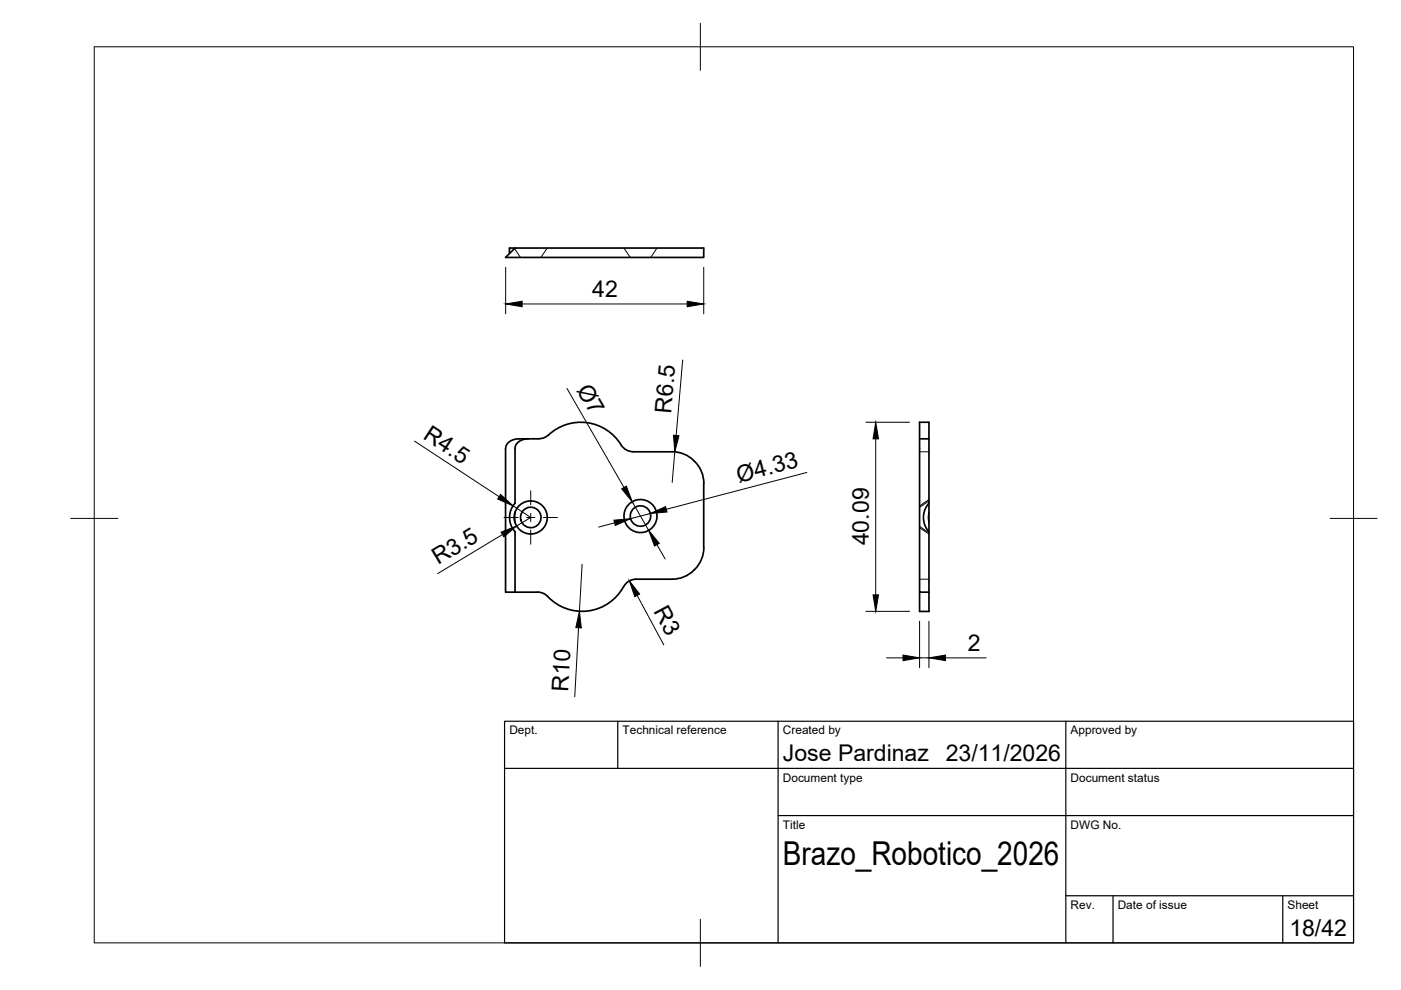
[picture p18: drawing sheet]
<svg xmlns="http://www.w3.org/2000/svg" width="297mm" height="210mm" viewBox="0 0 297 210" stroke-linecap="round" stroke-linejoin="round" font-family="sans-serif">
<defs><g id="words">
<text font-size="7" x="166" y="183.4">Brazo_Robotico_2026</text>
<g font-size="4.9">
<text x="125.6" y="63">42</text>
<text x="122.2" y="82.6" transform="rotate(60 122.2 82.6)">Ø7</text>
<text x="142.3" y="87.7" transform="rotate(-85 142.3 87.7)">R6.5</text>
<text x="89.5" y="92.9" transform="rotate(33 89.5 92.9)">R4.5</text>
<text x="156.7" y="102.4" transform="rotate(-15 156.7 102.4)">Ø4.33</text>
<text x="92.9" y="119.8" transform="rotate(-31 92.9 119.8)">R3.5</text>
<text x="184.2" y="115.6" transform="rotate(-90 184.2 115.6)">40.09</text>
<text x="138.5" y="129.5" transform="rotate(62 138.5 129.5)">R3</text>
<text x="205.2" y="138.1">2</text>
<text x="120.5" y="146.6" transform="rotate(-87 120.5 146.6)">R10</text>
<text x="166" y="161.4">Jose Pardinaz</text>
<text x="200.5" y="161.4">23/11/2026</text>
<text x="273.4" y="198.6">18/42</text>
</g>
<g font-size="2.5">
<text x="108" y="155.7">Dept.</text>
<text x="132" y="155.7">Technical reference</text>
<text x="166" y="155.7">Created by</text>
<text x="227" y="155.7">Approved by</text>
<text x="166" y="165.7">Document type</text>
<text x="227" y="165.7">Document status</text>
<text x="166" y="175.7">Title</text>
<text x="227" y="175.7">DWG No.</text>
<text x="227" y="192.7">Rev.</text>
<text x="237" y="192.7">Date of issue</text>
<text x="273" y="192.7">Sheet</text>
</g>
</g></defs>
<!-- layer: Visible -->
<g fill="none" stroke="#000" stroke-width=".36">
<path d="M109.2 52.6l-2 2h42v-2h-41.2v1.2M107.2 95.1v30.5h2M107.2 95a2.45 2.45 0 0 1 2.8-2h4.7l1.2-.5a10.2 10.2 0 0 1 16.1 2.2 3.1 3.1 0 0 0 2.2 1.1h8.3a6.5 6.5 0 0 1 4.6 1.9M112 93a2.59 2.59 0 0 0-2.8 2.1v11.6a4.5 4.5 0 0 0 0 6v12.9h4.7M147.1 97.7l.2 .2M147.3 97.9a6.5 6.5 0 0 1 1.9 4.6v13.6M195 93h2M109.2 108.6v2.2M109.2 108.6l-.2 .9 .2 1.3M109.2 108.6a3.5 3.5 0 0 1 5.4-1.7 3.5 3.5 0 0 1 0 5.6 3.5 3.5 0 0 1-5.4-1.7M149.2 116.1a6.5 6.5 0 0 1-2.1 4.8M197 106.7v22.9h-2v-4"/>
<path d="M197 112.7a4.5 4.5 0 0 1 0-6v-17.2h-2v36.1h2M132.2 124.4a10.1 10.1 0 0 1-16.4 1.7l-.9-.4-.9-.2M147.1 120.9a6.5 6.5 0 0 1-4.6 1.9h-7.6a3 3 0 0 0-2.7 1.6"/>
<circle cx="112.5" cy="109.7" r="2.17"/>
<circle cx="135.8" cy="109.4" r="3.5"/>
<circle cx="135.8" cy="109.4" r="2.17"/>
</g>
<!-- layer: Hidden -->
<path d="M109 52.6v.2M109.1 52.7l1.2 1.9M116 52.6l-1.3 2M132.3 52.6l1.3 2M139.3 52.6l-1.3 2M195 95.8h2M195 111.9l2 1.3M195 111.6l2 1.3M197 108.6v2.2l-.2-.8zM197 106.2l-2 1.4M197 105.9l-2 1.4M195 122.8h2" fill="none" stroke="#000" stroke-width=".21"/>
<!-- layer: BORDER -->
<path d="M20 9.9h267v190h-267zM148.5 4.9v10M15 109.9h10M282 109.9h10M148.5 194.9v10" fill="none" stroke="#000" stroke-width=".21"/>
<!-- layer: TITLEBLOCK -->
<path d="M107 152.9h180v47h-180zM131 152.9v10M165 152.9v47M226 152.9v47M107 162.9h180M165 172.9h122M226 189.9h61M236 189.9v10M272 189.9v10" fill="none" stroke="#000" stroke-width=".25"/>
<!-- layer: Smart Centers -->
<path d="M106.9 109.7h3M111.6 109.7h1.8M112.5 104v3M112.5 108.8v1.8M112.5 112.4v3M115.2 109.7h3" fill="none" stroke="#000" stroke-width=".21"/>
<!-- layer: FD_Dimensions -->
<g fill="none" stroke="#000" stroke-width=".21">
<path d="M107.2 56.7v9.8M149.2 56.7v9.8M110.7 64.4h35M144.7 76.3l-1.3 16M87.9 93.5l17.9 11.8M120.2 82.4l12.1 20.9M143.1 95.8l-.6 6.5M183.6 89.5h9.2M185.7 93v33.1M106.5 113.3l-13.7 8.3M108.8 107.2l3.7 2.5-3 1.8M123.4 119.6l-.5 10"/>
<path d="M130.3 110.9l-3.4 .9M134 106.4l3.5 6.1M137.9 108.9l-4.2 1.1M139.3 115.5l1.7 3M171.1 100.2l-29.8 7.8M122.7 133.1l-.8 14.6M135.1 126.2l5.6 10.6M183.6 129.6h9.2M188 139.5h3.5M195 131.7v9.9M195 139.5h2M197 131.7v9.9"/>
<path d="M200.5 139.5h8.6"/>
</g>
<g fill="#000" stroke="#000" stroke-width=".21">
<path d="M107.2 64.4l3.5-.5v1.1zM145.7 63.9l3.5 .5-3.5 .6zM142.8 92.3l1.2 .1-.9 3.4zM185.7 89.5l.6 3.5h-1.2zM106.2 104.8l2.6 2.4-3.3-1.4zM106.2 112.8l3.3-1.3-2.7 2.3zM130.2 110.3l3.5-.3-3.2 1.4zM131.8 103.6l1-.5 1.2 3.3zM137.5 112.5l2.3 2.7-1 .6zM137.9 108.9l3.2-1.5 .3 1.2zM122.9 129.6l.4 3.5h-1.2zM133.4 123.1l2.2 2.9-1 .5z"/>
<path d="M185.1 126.1h1.2l-.6 3.5zM191.5 138.9l3.5 .6-3.5 .6zM197 139.5l3.5-.6v1.2z"/>
</g>
<use href="#words"/>
</svg>
